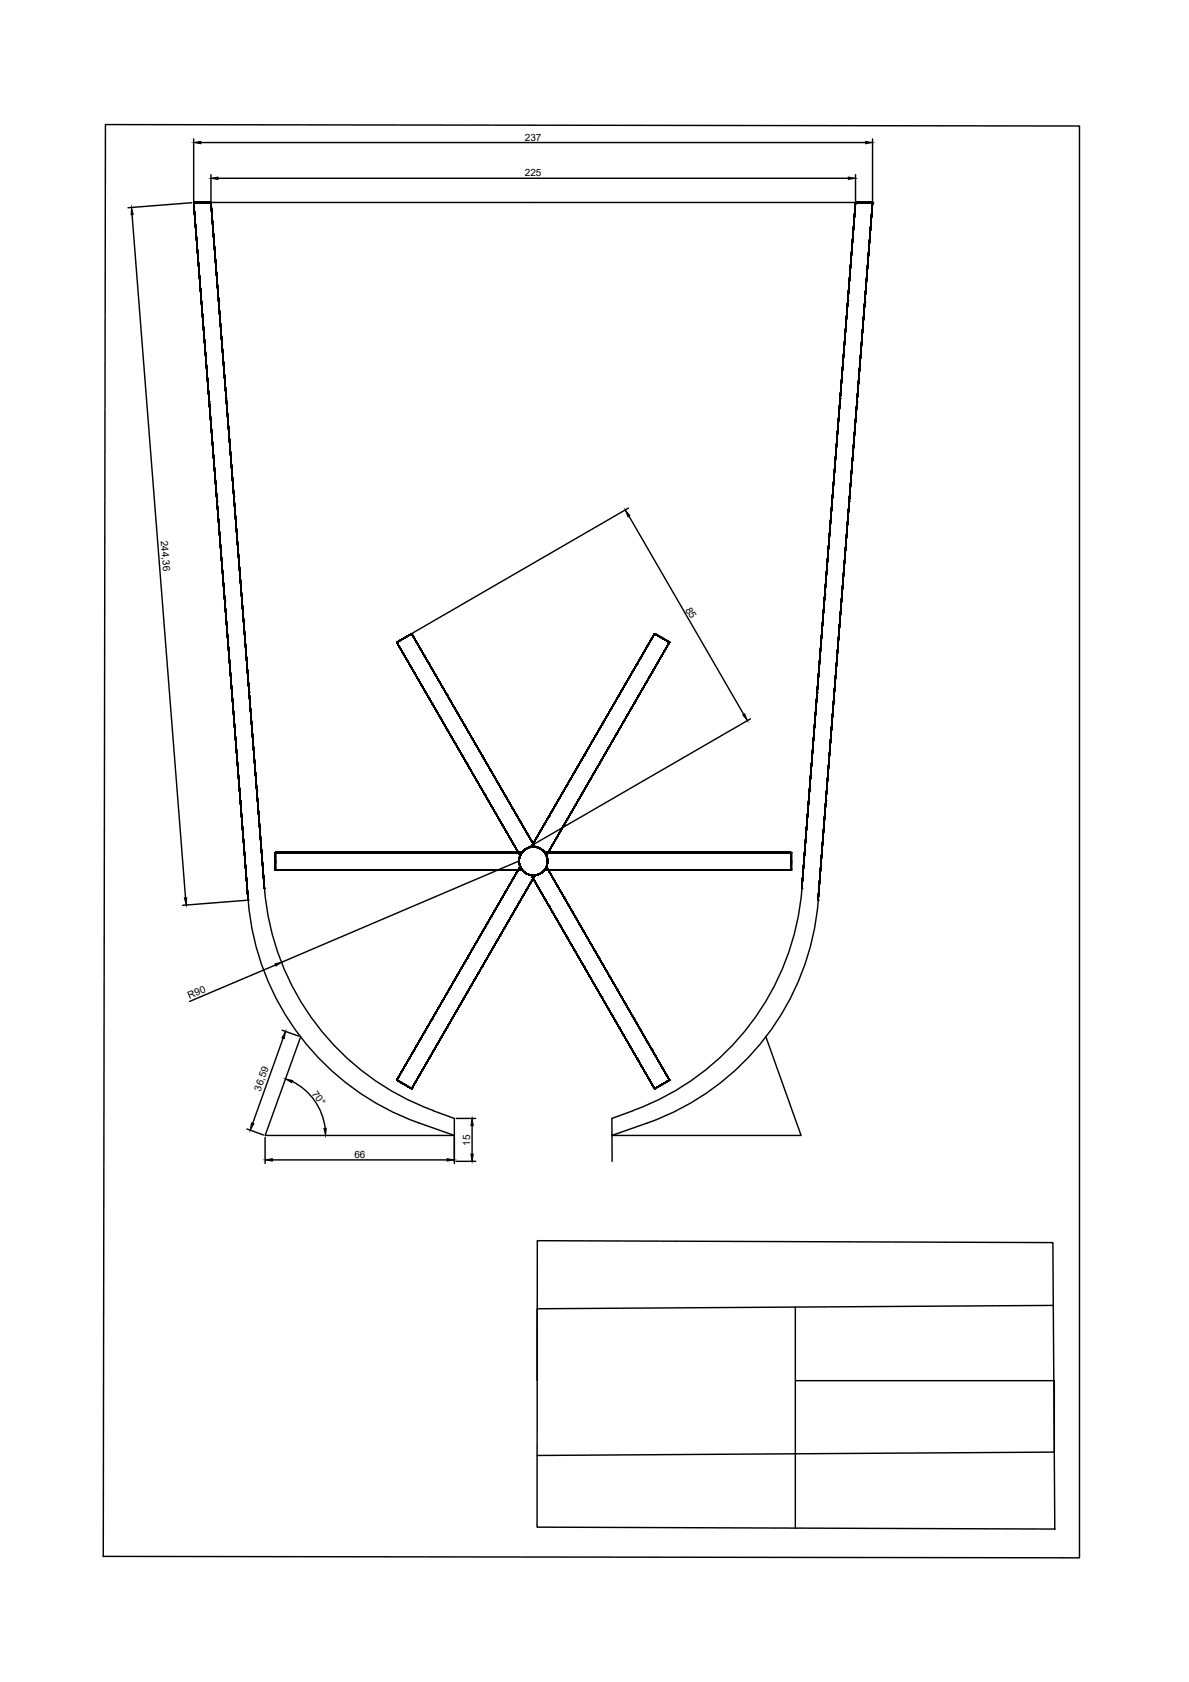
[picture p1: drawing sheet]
<svg xmlns="http://www.w3.org/2000/svg" width="210mm" height="297mm" viewBox="0 0 210 297" stroke-linecap="round" stroke-linejoin="round" font-family="sans-serif">
<defs><g id="words">
<g font-size="1.8">
<text x="92.7" y="24.8">237</text>
<text x="92.7" y="31.1">225</text>
<text x="28.4" y="95.5" transform="rotate(85 28.4 95.5)">244,36</text>
<text x="121" y="107.6" transform="rotate(60 121 107.6)">85</text>
<text x="33.5" y="176.5" transform="rotate(-23 33.5 176.5)">R90</text>
<text x="46" y="192.8" transform="rotate(-71 46 192.8)">36,59</text>
<text x="55" y="193.2" transform="rotate(54 55 193.2)">70°</text>
<text x="83" y="202.3" transform="rotate(-90 83 202.3)">15</text>
<text x="62.6" y="204.5">66</text>
</g>
</g></defs>
<!-- layer: 0 -->
<g fill="none" stroke="#000" stroke-width=".25">
<path d="M18.6 22l172 .3v252.8l-172.4-.2zM23.3 37.9l9.5 120.7M33.9 35.8l-11.3 .9M34.2 35.8l9.6 123.1zM34.2 35.8h.1M34.2 35.8l9.6 123.1M34.2 35.8h3zM34.2 35.8h3l9.5 121.1-9.5-121.1M34.2 24.5v11M34.6 35.8h.1M35 35.8h.1M35.5 25.2h117.3"/>
<path d="M35.5 35.8h.1M35.9 35.8h.1M36.4 35.8h.1M36.8 35.8h.1M37.2 35.8h.1M37.2 35.8l9.5 121.1M37.2 35.8h113.8M37.2 30.8v4.7M38.5 31.5h111.3M151 35.8h3zM151 35.8h.1M151 35.8l-9.5 121.1 9.5-121.1-9.5 121.1 9.5-121.1-9.5 121.1 9.5-121.1-9.5 121.1 9.5-121.1h3"/>
<path d="M151 35.8l-9.5 121.1M151 30.8v4.7M151.5 35.8h.1M151.9 35.8h.1M152.3 35.8h.1M152.8 35.8h.1M153.2 35.8h.1M153.6 35.8h.1M154 35.8l-9.6 123.1zM154 35.8h.1M154 35.8l-9.6 123.1M154 24.5v11"/>
<path d="M35.5 53.4h.1M38.6 53.1h.1M149.7 53.1h.1M152.7 53.4h.1M36.9 71h.1M39.9 70.4h.1M148.3 70.4h.1M151.3 71h.1M38.3 88.5h.1M41.3 87.7h.1M110.9 89.7l-39.3 22.8M111 91.1l20.3 35.1"/>
<path d="M147 87.7h.1M149.9 88.5h.1M39.7 106.2h.1M42.6 105h.1M70 113.4l21.8 37.7zM70 113.4h.1M70 113.4l21.8 37.7M70.2 113.3h.1M70.4 113.2h.1M70.6 113.1h.1M70.8 113h.1M71 112.9h.1"/>
<path d="M71.2 112.8h.1M71.4 112.7l1.3-.8zM71.4 112.7h.1M71.4 112.7l-1.4 .7M71.5 112.6h.1M71.7 112.5h.1M71.9 112.3h.1M72.1 112.2h.1M72.3 112.1h.1M72.5 112h.1M72.7 111.9l21.7 37.6zM72.7 111.9h.1"/>
<path d="M72.7 111.9l21.7 37.6M72.7 111.9l-2.7 1.5 1.4-.7M73.1 118.8h.1M75.8 117.3h.1M112.5 117.3h.1M115.1 118.8h.1M115.6 111.9l-21.8 37.6zM115.6 111.9h.1M115.6 111.9l-21.8 37.6M115.6 111.9l1.3 .8M115.8 112h.1M115.9 112.1h.1"/>
<path d="M116.1 112.2h.1M116.3 112.3h.1M116.5 112.5h.1M116.7 112.6h.1M116.9 112.7l1.3 .7zM116.9 112.7h.1M116.9 112.7l-1.3-.8 2.6 1.5M117.1 112.8h.1M117.2 112.9h.1M117.5 113h.1M117.6 113.1h.1M117.8 113.2h.1"/>
<path d="M118 113.3h.1M118.2 113.4l-21.7 37.7zM118.2 113.4h.1M118.2 113.4l-21.7 37.7M145.6 105h.1M148.5 106.2h.1M41 123.8h.1M44 122.3h.1M45.3 139.6h.1M76.3 124.2h.1M78.9 122.7h.1M79.4 129.6h.1"/>
<path d="M82 128h.1M82.5 134.9h.1M85.1 133.4h.1M88.2 138.8h.1M100 138.8h.1M103.2 133.4h.1M105.8 134.9h.1M106.2 128h.1M108.9 129.6h.1M109.3 122.7h.1M112 124.2h.1M132.5 126.9l-39.3 22.8"/>
<path d="M142.9 139.6h.1M144.3 122.3h.1M147.2 123.8h.1M42.4 141.4h.1M43.5 159l-11.3 .9M43.8 158.9h.1M43.8 159a45.5 45.5 0 0 0 30.2 39.3l6.2 2.2h-33.4l6.3-17.4M46.7 156.9h.1M46.7 156.9a45.5 45.5 0 0 0 29.8 39.2M48.6 153.6h43.5zM48.6 153.6h.1M48.6 153.6h43.5"/>
<path d="M48.6 150.6h43.5zM48.6 150.6h.1M48.6 150.6h43.5M48.6 150.6v1.5zM48.6 151.9h.1M48.6 151.7h.1M48.6 151.4h.1M48.6 151.2h.1M48.6 151h.1M48.6 150.8h.1M48.6 152.1h.1M48.6 150.6v3v-1.5"/>
<path d="M48.6 152.3h.1M48.6 152.5h.1M48.6 152.7h.1M48.6 152.9h.1M48.6 153.1h.1M48.6 153.4h.1M48.6 152.1v1.5M54.8 153.6h.1M54.8 150.6h.1M61 153.6h.1M61 150.6h.1M67.3 153.6h.1"/>
<path d="M67.3 150.6h.1M73.5 153.6h.1M73.5 150.6h.1M79.7 153.6h.1M79.7 150.6h.1M85.6 140.3h.1M85.9 153.6h.1M85.9 150.6h.1M88.7 158.4h.1M88.7 145.7h.1M91.3 160h.1M91.3 144.2h.1"/>
<path d="M91.6 152l-41.8 17.9M91.8 153.1l-21.8 37.6zM91.8 153.1h.1M91.8 153.1l-21.8 37.6M91.8 151.1h.1M91.8 153.2h.1M91.8 151h.1M92.1 153.6h.1M92.1 150.6h.1M93.5 154.5h.1M93.5 149.6h.1M93.8 154.6l21.8 37.7z"/>
<path d="M93.8 154.6h.1M93.8 154.6l21.8 37.7M93.8 149.5h.1M94.4 154.6l-21.7 37.7zM94.4 154.6h.1M94.4 154.6l-21.7 37.7M94.4 149.5h.1M95.7 154h.1M95.7 150.1h.1M96.1 150.6h43.5zM96.1 150.6h.1M96.1 150.6h43.5"/>
<path d="M96.1 153.6h43.5zM96.1 153.6h.1M96.1 153.6h43.5M96.5 153.1l21.7 37.6zM96.5 153.1h.1M96.5 153.1l21.7 37.6M96.5 151.1h.1M96.6 152.1h.1M96.9 160h.1M96.9 144.2h.1M99.6 158.4h.1M99.6 145.7h.1"/>
<path d="M102.3 150.6h.1M102.3 153.6h.1M102.6 140.3h.1M108.6 150.6h.1M108.6 153.6h.1M114.8 150.6h.1M114.8 153.6h.1M121 150.6h.1M121 153.6h.1M127.2 150.6h.1M127.2 153.6h.1M133.4 150.6h.1"/>
<path d="M133.4 153.6h.1M139.6 150.6h.1M139.6 153.6h.1M139.6 152.1v1.5zM139.6 152.3h.1M139.6 152.5h.1M139.6 152.7h.1M139.6 152.9h.1M139.6 153.1h.1M139.6 153.4h.1M139.6 152.1h.1M139.6 152.1v-1.5v3"/>
<path d="M139.6 151.9h.1M139.6 151.7h.1M139.6 151.4h.1M139.6 151.2h.1M139.6 151h.1M139.6 150.8h.1M139.6 150.6v1.5M141.5 156.9h.1M141.6 156.9a45.5 45.5 0 0 1-29.8 39.2M144.4 158.9h.1M144.5 159a45.5 45.5 0 0 1-30.2 39.3M145.8 141.4h.1"/>
<path d="M48.6 170.4l-15.1 6.5M76.3 180h.1M79.4 174.6h.1M82 176.1h.1M82.5 169.2h.1M85.1 170.7h.1M85.6 163.8h.1M88.2 165.3h.1M100 165.3h.1M102.6 163.8h.1M103.2 170.7h.1M105.8 169.2h.1"/>
<path d="M106.2 176.1h.1M108.9 174.6h.1M112 180h.1M43.6 199.4l2.9 1M49.8 181.9l3 1.1M50 183.3l-5.4 15.1M51.6 191a10.6 10.6 0 0 1 5.8 8.2M70 190.7h.1M70 190.7l1.4 .8zM70 190.7l2.7 1.6-1.3-.8M70.2 190.9h.1M70.4 191h.1"/>
<path d="M70.6 191.1h.1M70.8 191.2h.1M71 191.3h.1M71.2 191.4h.1M71.4 191.5h.1M71.4 191.5l1.3 .8M71.5 191.6h.1M71.7 191.7h.1M71.9 191.8h.1M72.1 191.9h.1M72.3 192.1h.1M72.5 192.1h.1"/>
<path d="M72.7 192.3h.1M73.1 185.4h.1M75.8 186.9h.1M76.5 196.2l3.7 1.3v8M78.9 181.5h.1M80.5 197.5h3.5M83.3 198.8v5M109.3 181.5h.1M111.7 196.2l-3.7 1.3 .1 7.6M112.5 186.9h.1M115.1 185.4h.1M115.6 192.3h.1"/>
<path d="M115.6 192.3l1.3-.8zM115.8 192.1h.1M115.9 192.1h.1M116.1 191.9h.1M116.3 191.8h.1M116.5 191.7h.1M116.7 191.6h.1M116.9 191.5h.1M116.9 191.5l1.3-.8-2.6 1.6M117.1 191.4h.1M117.2 191.3h.1M117.5 191.2h.1"/>
<path d="M117.6 191.1h.1M117.8 191h.1M118 190.9h.1M118.2 190.7h.1M118.2 190.7l-1.3 .8M135.2 183.1l6.2 17.4h-33.4l6.3-2.2M46.8 200.9v4.6M48.1 204.8h30.8M80.5 205.1h3.5M94.9 219.1l91 .3 .3 50.6-91.4-.3zM140.4 230.8v39.1M186 230.5l-91.2 .6v12.6"/>
<path d="M140.4 243.8h45.7v12.6l-91.3 .6"/>
<circle cx="94.2" cy="152.1" r="2.52"/>
</g>
<g fill="#000" stroke="#000" stroke-width=".18">
<path d="M23.2 36.6l.3 1.3h-.4zM34.2 25.2l1.3-.2v.4zM37.2 31.5l1.3-.2v.4zM149.8 31.3l1.2 .2-1.2 .2zM152.8 25l1.2 .2-1.2 .2zM110.4 90.1l.8 .9-.3 .3zM131.1 126.3l.4-.2 .4 1.1zM32.5 158.6l.5-.1-.1 1.3zM48.5 170.2l1.3-.3-1.1 .7zM44.4 198.3l.4 .1-.6 1.2zM50.4 182.1l-.2 1.3-.4-.1zM50.4 190.5l1.3 .3-.2 .4z"/>
<path d="M57.2 199.3l.4-.1-.1 1.3zM83.3 197.5l.3 1.3h-.5zM46.8 204.8l1.3-.2v.4zM78.9 204.6l1.3 .2-1.3 .2zM83.1 203.8h.5l-.3 1.3z"/>
</g>
<use href="#words"/>
</svg>
